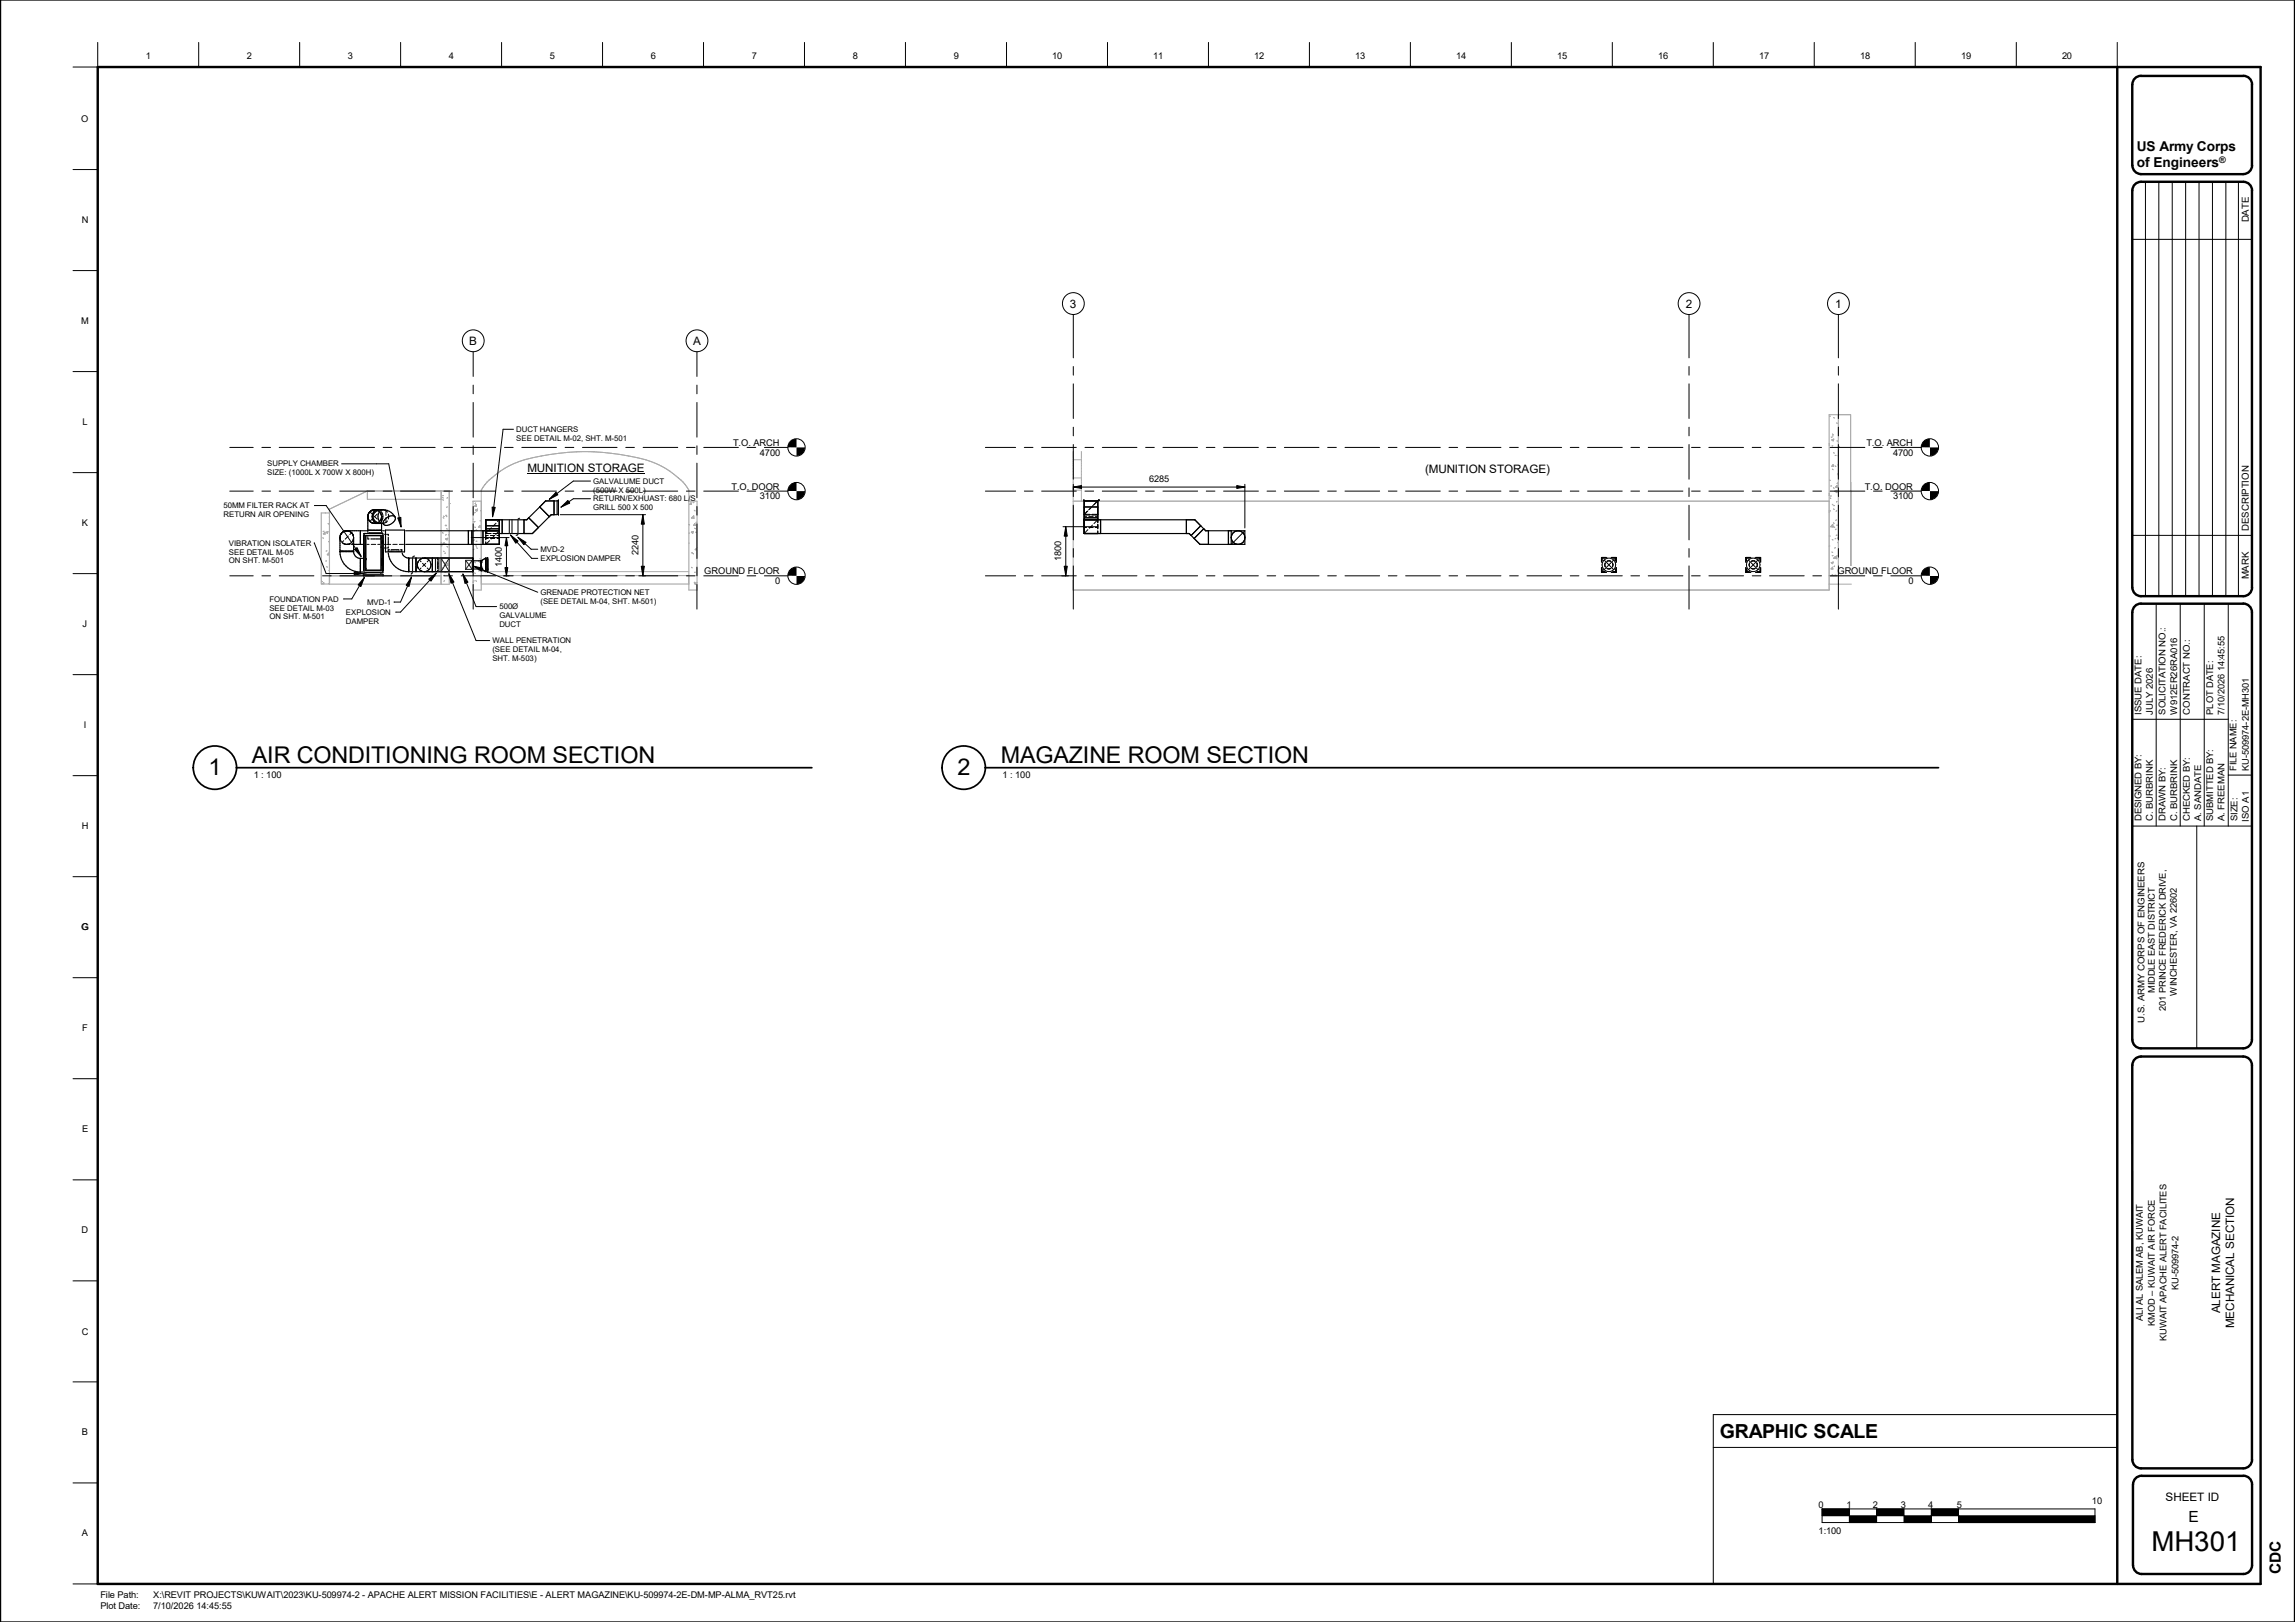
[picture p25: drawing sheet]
<svg xmlns="http://www.w3.org/2000/svg" width="841mm" height="594mm" viewBox="0 0 841 594" stroke-linecap="round" stroke-linejoin="round" font-family="sans-serif">
<defs><g id="words">
<text font-size="10.1" x="788.5" y="567.9">MH301</text>
<g font-size="8.5">
<text x="92.3" y="279.4">AIR CONDITIONING ROOM SECTION</text>
<text x="366.7" y="279.4">MAGAZINE ROOM SECTION</text>
<text x="76.4" y="283.9">1</text>
<text x="350.9" y="283.9">2</text>
</g>
<text font-size="7.1" x="630.3" y="526.7">GRAPHIC SCALE</text>
<g font-size="5.6">
<text x="802" y="557.4">E</text>
<text x="835.9" y="576.7" transform="rotate(-90 835.9 576.7)">CDC</text>
</g>
<g font-size="5">
<text x="783.1" y="55.5">US Army Corps</text>
<text x="783.1" y="61.3">of Engineers</text>
</g>
<g font-size="4.3">
<text x="392.1" y="112.7">3</text>
<text x="617.7" y="112.7">2</text>
<text x="672.5" y="112.7">1</text>
<text x="172" y="126.3">B</text>
<text x="254" y="126.3">A</text>
<text x="193.3" y="172.8">MUNITION STORAGE</text>
<text x="522.2" y="173.4">(MUNITION STORAGE)</text>
<text x="813.6" y="481.1" transform="rotate(-90 813.6 481.1)">ALERT MAGAZINE</text>
<text x="818.7" y="486.5" transform="rotate(-90 818.7 486.5)">MECHANICAL SECTION</text>
<text x="793.6" y="549.7">SHEET ID</text>
</g>
<g font-size="3.5">
<text x="824.1" y="81.4" transform="rotate(-90 824.1 81.4)">DATE</text>
<text x="824.1" y="194.4" transform="rotate(-90 824.1 194.4)">DESCRIPTION</text>
<text x="824.1" y="212.2" transform="rotate(-90 824.1 212.2)">MARK</text>
</g>
<g font-size="3.4">
<text x="53.5" y="21.5">1</text>
<text x="90.5" y="21.5">2</text>
<text x="127.5" y="21.5">3</text>
<text x="164.5" y="21.5">4</text>
<text x="201.5" y="21.5">5</text>
<text x="238.5" y="21.5">6</text>
<text x="275.5" y="21.5">7</text>
<text x="312.5" y="21.5">8</text>
<text x="349.5" y="21.5">9</text>
<text x="385.6" y="21.5">10</text>
<text x="422.6" y="21.5">11</text>
<text x="459.6" y="21.5">12</text>
<text x="496.6" y="21.5">13</text>
<text x="533.7" y="21.5">14</text>
<text x="570.7" y="21.5">15</text>
<text x="607.7" y="21.5">16</text>
<text x="644.7" y="21.5">17</text>
<text x="681.6" y="21.5">18</text>
<text x="718.6" y="21.5">19</text>
<text x="755.6" y="21.5">20</text>
<text x="29.8" y="44.6">O</text>
<text x="29.9" y="81.6">N</text>
<text x="29.8" y="118.6">M</text>
<text x="30.2" y="155.6">L</text>
<text x="268.6" y="163.4">T.O. ARCH</text>
<text x="278.5" y="166.9">4700</text>
<text x="683.9" y="163.4">T.O. ARCH</text>
<text x="693.8" y="166.9">4700</text>
<text x="268.1" y="179.4">T.O. DOOR</text>
<text x="421.1" y="176.7">6285</text>
<text x="683.3" y="179.4">T.O. DOOR</text>
<text x="278.5" y="182.9">3100</text>
<text x="693.8" y="182.9">3100</text>
<text x="30" y="192.6">K</text>
<text x="233.9" y="203.4" transform="rotate(-90 233.9 203.4)">2240</text>
<text x="183.9" y="207.6" transform="rotate(-90 183.9 207.6)">1400</text>
<text x="388.9" y="205.6" transform="rotate(-90 388.9 205.6)">1800</text>
<text x="258.1" y="210.4">GROUND FLOOR</text>
<text x="284" y="214">0</text>
<text x="673.4" y="210.4">GROUND FLOOR</text>
<text x="699.3" y="214">0</text>
<text x="30.3" y="229.6">J</text>
<text x="784.8" y="261.7" transform="rotate(-90 784.8 261.7)">ISSUE DATE:</text>
<text x="788.9" y="261.7" transform="rotate(-90 788.9 261.7)">JULY 2026</text>
<text x="793.6" y="261.7" transform="rotate(-90 793.6 261.7)">SOLICITATION NO.:</text>
<text x="797.8" y="261.7" transform="rotate(-90 797.8 261.7)">W912ER26RA016</text>
<text x="802.4" y="261.7" transform="rotate(-90 802.4 261.7)">CONTRACT NO.:</text>
<text x="811.1" y="261.7" transform="rotate(-90 811.1 261.7)">PLOT DATE:</text>
<text x="815.2" y="261.7" transform="rotate(-90 815.2 261.7)">7/10/2026 14:45:55</text>
<text x="30.7" y="266.6">I</text>
<text x="93" y="285.1">1 : 100</text>
<text x="367.4" y="285.1">1 : 100</text>
<text x="819.6" y="282.3" transform="rotate(-90 819.6 282.3)">FILE NAME:</text>
<text x="824.1" y="282.3" transform="rotate(-90 824.1 282.3)">KU-509974-2E-MH301</text>
<text x="29.9" y="303.6">H</text>
<text x="784.8" y="300.8" transform="rotate(-90 784.8 300.8)">DESIGNED BY:</text>
<text x="788.9" y="300.8" transform="rotate(-90 788.9 300.8)">C. BURBRINK</text>
<text x="793.6" y="300.8" transform="rotate(-90 793.6 300.8)">DRAWN BY:</text>
<text x="797.8" y="300.8" transform="rotate(-90 797.8 300.8)">C. BURBRINK</text>
<text x="802.4" y="300.8" transform="rotate(-90 802.4 300.8)">CHECKED BY:</text>
<text x="806.6" y="300.8" transform="rotate(-90 806.6 300.8)">A. SANDATE</text>
<text x="811.1" y="300.8" transform="rotate(-90 811.1 300.8)">SUBMITTED BY:</text>
<text x="815.2" y="300.8" transform="rotate(-90 815.2 300.8)">A. FREEMAN</text>
<text x="820" y="300.8" transform="rotate(-90 820 300.8)">SIZE:</text>
<text x="824.1" y="300.9" transform="rotate(-90 824.1 300.9)">ISO A1</text>
<text x="29.8" y="340.6">G</text>
<text x="789.7" y="363.8" transform="rotate(-90 789.7 363.8)">MIDDLE EAST DISTRICT</text>
<text x="797.7" y="364.6" transform="rotate(-90 797.7 364.6)">WINCHESTER, VA 22602</text>
<text x="793.7" y="370.2" transform="rotate(-90 793.7 370.2)">201 PRINCE FREDERICK DRIVE,</text>
<text x="30.1" y="377.6">F</text>
<text x="785.8" y="374.5" transform="rotate(-90 785.8 374.5)">U.S. ARMY CORPS OF ENGINEERS</text>
<text x="30.1" y="414.7">E</text>
<text x="29.9" y="451.7">D</text>
<text x="798.3" y="472.5" transform="rotate(-90 798.3 472.5)">KU-509974-2</text>
<text x="785.2" y="483.9" transform="rotate(-90 785.2 483.9)">ALI AL SALEM AB, KUWAIT</text>
<text x="789.7" y="485.6" transform="rotate(-90 789.7 485.6)">KMOD – KUWAIT AIR FORCE</text>
<text x="29.9" y="488.8">C</text>
<text x="794" y="491.3" transform="rotate(-90 794 491.3)">KUWAIT APACHE ALERT FACILITES</text>
<text x="30" y="525.7">B</text>
<text x="766.6" y="550.9">10</text>
<text x="666.5" y="552.2">0</text>
<text x="676.6" y="552.2">1</text>
<text x="686.3" y="552.2">2</text>
<text x="696.6" y="552.2">3</text>
<text x="706.6" y="552.2">4</text>
<text x="717.1" y="552.2">5</text>
<text x="30" y="562.7">A</text>
<text x="666.5" y="561.7">1:100</text>
<text x="36.8" y="585.4">File Path:</text>
<text x="56.1" y="585.4">X:\REVIT PROJECTS\KUWAIT\2023\KU-509974-2 - APACHE ALERT MISSION FACILITIES\E - ALERT MAGAZINE\KU-509974-2E-DM-MP-ALMA_RVT25.rvt</text>
<text x="36.8" y="589.5">Plot Date:</text>
<text x="56.1" y="589.5">7/10/2026 14:45:55</text>
</g>
<text font-size="3.3" x="813.3" y="59.8">®</text>
<g font-size="2.9">
<text x="198.1" y="202.1">MVD-2</text>
<text x="198.1" y="205.5">EXPLOSION DAMPER</text>
</g>
<g font-size="2.8">
<text x="189.2" y="158.2">DUCT HANGERS</text>
<text x="189.2" y="161.5">SEE DETAIL M-02, SHT. M-501</text>
<text x="97.9" y="170.9">SUPPLY CHAMBER</text>
<text x="97.9" y="174.1">SIZE: (1000L X 700W X 800H)</text>
<text x="217.4" y="177.2">GALVALUME DUCT</text>
<text x="217.4" y="180.4">(500W X 500L)</text>
<text x="217.4" y="183.6">RETURN/EXHUAST: 680 L/S</text>
<text x="81.9" y="186.1">50MM FILTER RACK AT</text>
<text x="81.9" y="189.4">RETURN AIR OPENING</text>
<text x="217.4" y="186.9">GRILL 500 X 500</text>
<text x="83.9" y="199.9">VIBRATION ISOLATER</text>
<text x="83.9" y="203.1">SEE DETAIL M-05</text>
<text x="83.9" y="206.3">ON SHT. M-501</text>
<text x="98.7" y="220.3">FOUNDATION PAD</text>
<text x="134.6" y="221.5">MVD-1</text>
<text x="198.1" y="217.9">GRENADE PROTECTION NET</text>
<text x="198.1" y="221.1">(SEE DETAIL M-04, SHT. M-501)</text>
<text x="98.7" y="223.6">SEE DETAIL M-03</text>
<text x="98.7" y="226.8">ON SHT. M-501</text>
<text x="126.8" y="225.2">EXPLOSION</text>
<text x="183" y="223.1">500Ø</text>
<text x="183" y="226.4">GALVALUME</text>
<text x="126.8" y="228.4">DAMPER</text>
<text x="183" y="229.6">DUCT</text>
<text x="180.4" y="235.6">WALL PENETRATION</text>
<text x="180.4" y="238.8">(SEE DETAIL M-04,</text>
<text x="180.4" y="242.1">SHT. M-503)</text>
</g>
</g></defs>
<g fill="none" stroke="#ababab" stroke-width=".37">
<path d="M670.7 152.4l-.3 .1M671.5 159l.3 .2M671.8 159.6l-.3 .1M672 152.9l.2 .2M673 154.9l.3 .2M393.3 165.4v50.7h277v-32.5h-277M393.3 168.4h3M393.3 175h3M393.3 179.5h3M396.3 165.4v18.2M670.3 162.6v.6M670.5 175.8l.2 .2"/>
<path d="M671.1 160.1l.2 .2M671.2 178h-.3M671.3 161.1l.7-.3-.2 .7zM671.5 171.8l.2 .2M671.7 163.3h-.3M671.7 170.2l.2 .6h-.6zM671.9 178.6l.2 .3M671.9 165.8l.3 .2M672.4 179.9l.7-.2-.2 .6zM672.5 170.6l.3 .3M672.8 166.8h-.3M673.2 177.8l.1 .7-.6-.1z"/>
<path d="M673.2 161.5l.3 .1M673.5 176.9l-.3 .2M673.6 173.5l-.3 .2M673.6 174h.1M673.7 163.5h.1M673.7 166.8l-.1 .1M673.7 170.1l-.3 .2M673.7 177.6l-.2 .1M673.7 179.9v-28h4.5v59M678.2 179.9h.1M678.2 176.8l.1 34.1M118.3 197l.2 .1"/>
<path d="M118.7 194.6h-.3M119 195l.1 .6h-.6zM119.2 187.9h.1M119.5 194.9l.7-.2-.2 .6zM120.2 191.8l.3 .1M120.4 198.3l.3 .2M120.7 189.3v.1M161.7 198.8l.2 .2M162 199.9h-.4M162.1 195.1l.3 .2M162.2 182.2l.2 .2M162.2 183l.3 .2"/>
<path d="M162.4 189.6l.2 .2M162.5 181.5l-.3 .1M162.6 189l.2 .2M162.7 198.8l.2 .6h-.7zM163.3 197.4l.7-.3-.2 .6zM163.4 199.2l-.2 .2M163.4 192.4h-.2M163.5 195.8l-.2 .2M163.6 188.7l-.3 .1M163.7 192.4l-.3 .2M163.7 193.6l.2 .2M163.8 189l-.3 .2"/>
<path d="M163.9 185.6l-.2 .2M164 182.2l-.2 .3M164.6 197.3v.1M164.6 184.4h.1M164.6 195.9h-.3M173.4 183.7h.1M173.4 190.1l.1 .1M173.6 194.7h-.2M173.7 191l-.3 .1M173.8 197.7l-.2 .3M173.9 194.4l-.2 .2M174 193l.2 .3"/>
<path d="M174.1 191l-.3 .2M174.2 187.6l-.3 .2M174.3 186.8l.7-.3-.2 .6zM174.3 184.2l-.2 .2M174.4 199.9l.2 .2M174.4 187l.3 .2M174.5 184.8l.1 .6h-.6zM174.5 194.1l.3 .2M174.8 198.2h-.3M175.9 192.4l.1 .7-.6-.1zM176.3 190.7l-.4 .1M176.4 187l-.3 .1"/>
<path d="M252.4 198.9h.2M252.4 192.1l.3 .2M252.4 183.6v-4.1a27.4 27.4 0 0 0-13.9-10.5 80.5 80.5 0 0 0-50.1 .8 27.2 27.2 0 0 0-12 9.7v29.9M252.7 195.2l-.3 .1M253.2 184.1l.2 .7-.7-.1zM253.4 194.9l.7-.3-.2 .7zM253.4 189.7l.8-.8 .1 1zM253.4 194.9l.3 .2M254.3 184.1h-.3M254.4 186.9l.3 .2M254.6 193.5l.3 .2M254.6 191.8l.2 .6h-.6z"/>
<path d="M255.3 194.9h-.4M255.4 191.3h-.3M670.3 180.7v.7M670.3 187.2l.3-.2-.3 .5M670.6 200h-.3M670.6 182.4l.3 .2M670.7 196.3l-.4 .1M671.1 181.7h-.3M671.4 184.7l.3 .2M671.4 197.6l.3 .2M671.6 192.1l.1 .9-.8-.1zM671.9 186.4l.3 .2"/>
<path d="M671.9 191.5l.2 .2M672 193l.3 .2M672.3 185.2h-.3M672.7 197.2l-.2 .2M672.8 193.8l-.2 .2M673 190.4l-.3 .2M673.1 187l-.3 .2M673.2 183.6l-.2 .3M673.2 196h-.3M673.3 197l.3 .2M673.4 180.3l-.3 .2M673.4 192.3l-.3 .1"/>
<path d="M673.7 198.7v.2M678.3 180h.2M117.7 212.8l.2 .1M118.1 213.9l.5-.5 .1 .5M118.2 213h-.3M119.7 205.4l-.3 .1M119.7 207.6l.3 .1M119.8 201.8h-.3M120.4 202.6l.1 .6h-.6zM120.6 202.2l.1 .1M120.7 213.7v.2M120.7 209h-.2"/>
<path d="M120.7 210.9h12.4M120.7 202.2v-15.7l13.9-6.7h30v31.1M140.4 210.9h21.2M162.1 207.9l.2 .3M162.6 201.9l.2 .2M162.8 209.5l.3-.2 .3 .3M162.9 210.7l-.3 .1M162.9 212.7l-.3 .2M163 207.1h-.3M163.2 206l-.3 .1M163.3 202.6l-.3 .1M163.8 200.2l.3 .2"/>
<path d="M164.1 206.5l.2 .6h-.6zM164.5 210.2h.1M173.4 212.8l.3-.1-.3 .5M173.5 207.9l-.1 .1M173.6 204.5l-.2 .2M173.7 201.1l-.3 .2M173.9 209.8l.3 .2M174 205.9l.2 .2M174.4 212.7l.2 .2M174.7 200.6l.2 .2M175.4 205.6l.7-.3-.2 .6zM175.7 209l-.3 .1"/>
<path d="M175.9 205.4h-.4M175.9 204.6l.3 .3M176.1 211.2l.3 .2M176.4 209.4h76M253.4 207.8l.3 .2M253.7 202.4l-.3 .1M253.9 202.7l.3 .2M254.5 213.7l.7-.2-.2 .6zM254.7 213.3h-.3M254.8 209.6h-.3M255.3 213.3l.1 .1M255.4 200.6l-.6 .7 .6 .1"/>
<path d="M670.3 210.9h8.2M670.3 214h8.2M671.1 206.1l.7-.2-.2 .6zM671.3 202.2l.3 .2M671.4 210.4l.3 .3M671.5 207.8l.2 .6h-.7zM671.7 203.5h-.3M671.8 204.3l.3 .3M672.3 210.7l-.3 .2M672.3 207.3l-.2 .2M672.5 203.9l-.3 .2M672.6 200.6l-.3 .1"/>
<path d="M672.8 210.7h-.3M673 203.7l.1 .9-.9-.1zM673.5 203.5l.2 .2"/>
</g>
<path d="M137.4 210.4l-.3 .1" fill="none" stroke="#c1c1c1" stroke-width=".37"/>
<path d="M670.3 151.9h3.4v59h-3.4zM161.6 179.8v34.2h3v-34.2h-30v3.1h27.1v-3.1M173.4 183.6h3v32.5h-3zM252.4 183.6h3v32.5h-3zM120.7 214v-26.1h-3v26l43.9 .1M120.7 210.9h40.9M176.4 213.9h76M176.4 210.8h76" fill="none" stroke="#ababab" stroke-width=".42"/>
<g fill="none" stroke="#000" stroke-width=".37">
<path d="M124.6 196.9l.5 1.4M124.6 196.9l.2 1.1M124.6 196.3v.6M124.8 195.8h.1M124.8 195.8l-.2 1.1M125.1 195.3l-.1 .2M125.1 195.3l-.3 .7M125.1 195.3h.1M125.3 198.6l1.3 .7M125.5 194.9l-.2 .2M125.6 198.9l.9 .4M125.9 198l-.6 .7"/>
<path d="M126 194.6l-.2 .2M126.5 199.3l.6 .1M126.5 194.4h.1M126.5 194.4l-.2 .1M126.6 194.4h.1M126.6 194.4l1.7 .3M126.6 194.4l-1.5 .9M127.1 199.4h.1M127.6 196.3l-1.1 1.2M127.7 199.4h.6M128.3 199.1l-1.2 .3M128.3 194.7l.1 .1"/>
<path d="M128.4 194.8l.6 .5M128.8 199.4h.8M128.8 195.2l-.6 .6M128.8 195.1v.1M129 195.3l.6 1.6M129 195.3h.1M129.5 196.3l.1 .6M129.6 196.9l-.6 1.6-.7 .6-1.1 .3M129.6 196.9l-.3 1.1M134.5 199.4h.8M134.8 196.6v.8h.5M135.6 187.5l1 1"/>
<path d="M135.8 197.4h3.5M136.1 199.4h1.6M136.1 187h.1M136.1 191.4h.1M136.1 187a2.51 2.51 0 0 0 0 4.4M136.1 191.4a2.22 2.22 0 0 0 2.7-.2l-1.5 .5M136.6 189.9l-1 1.1M137.2 189.1l1.1 1.1M137.4 186.7l1.4 .5-.2-.2a2.26 2.26 0 0 0-2.5 0M138.3 188.3l-1.1 1M138.4 186.7l.7 .2M138.4 199.4h.9"/>
<path d="M139.1 191.5l-.7 .2M139.3 197.4h.1M139.7 187.4a2.99 2.99 0 0 1 0 3.7M139.7 196.6v.5M139.7 188.7l-.4-1 .5 1.5M139.7 188.7h.1M139.7 188.6l.1 .6M139.8 188.9v.3M139.8 189.2h.1M139.8 189.3h.1M139.8 189.8h.1M139.8 189.2l-.5 1.5z"/>
<path d="M139.8 189.2v.6M139.8 190.1v1.1M140.3 186.7l1.1 .3M140.8 199.4h.1M141.4 191.4l-1.1 .3M141.4 187v1.8M141.4 189.6v1.8M141.4 187l.6 .6M141.6 199.4h1.6M141.6 195.7h.7v.5M142 190.8l-.6 .6M142.3 188.3v1.8"/>
<path d="M142.3 196.7v2.9M144 199.4h1.5M146.3 199.4h1.6M178 198.5v.9M178 197.2h.9M178 196.1h.9M178.6 194.8l-.6 .6h1.9M179.4 198l-1.4 1.4M179.7 197.2h1.6M179.7 196.1h1.6M180.1 193.3l-.7 .7M180.7 195.4h1.9"/>
<path d="M181.1 196.3l-1.1 1.1M181.8 191.6l-1.2 1.1M182.1 197.2h.9M182.1 196.1h.9M183 194.4v5h-5M183 190.4h-5v3.6M183 194.4h-5v3.3M183 190.4l-.7 .7M183 194.4l-1.3 1.3M183 190.4v3.6M204.6 183.2v5.4zM204.6 183.4h-.5v5h.5"/>
<path d="M397 183.2h.1M397.3 193.2h.9M397.3 188.5h.9M397.3 189.2h.9M397.7 188.6h1.7M397.7 188.4h1.7M398.4 187.3l-.7 .7M398.7 194l-1.4 1.4M398.7 187.1l-1.4 1.4M399 193.2h1.6M399 188.5h1.6M399 189.2h1.6"/>
<path d="M399.6 186.1l-.7 .6M400.2 188.6h1.7M400.2 188.4h1.7M400.3 192.3l-1.1 1.2M400.3 185.4l-1.1 1.2M401.4 193.2h.9M401.4 189.2h.9M402.3 194.5v.9h-5M402.3 190.4h-5v5M402.3 183.5v5h-.9M402.3 190.4v1.1M402.3 192.1v1.6"/>
<path d="M402.3 190.4l-1.4 1.4M402.3 183.5l-1.9 1.8M402.3 183.5h-5v5M402.5 183.2h.1M456.2 194.4l-5 5M133.1 210.4h7.3v.5h-7.3zM134.2 204.5v.6M134.2 208.1v.4M139.7 200.2v.5M142.3 200.2v.5h-.7M142.7 201.3h-.5v.6h.5M142.9 201.9h3.7"/>
<path d="M143.3 201.3h2.9M146.8 201.3h.5v.6h-.5M149.8 204.6h.1M153 206.9l.2 1.1M153 206.9l.2 1M153 206.3v.6M153.2 207.9l.2 .5M153.2 205.8l.2-.4-.4 .9M153.2 205.8l-.2 .5M153.2 205.8l-.2 1.1M153.7 208.6l1.3 .7-.7-.2M153.9 208.9l.4 .2"/>
<path d="M154 208.9l.3 .2M154.3 208l-.6 .7M154.3 209.1l1.1 .3M154.9 206.3l1.1 1.2M154.9 204.5l-.9 .4M154.9 204.4v.1M155 204.4h.1M155 204.4l-1.3 .7 .6 .7M155.1 209.3l.3 .1M155.4 204.4h-.3M155.4 204.4l-.5 .1M155.4 204.4l1 .2"/>
<path d="M155.8 204.4h.1M155.8 209.3h.1M155.9 204.4l1.3 .7-.7 .7M156 206.3l-1.1 1.2M156.4 209.2l-1 .2M156.5 208l.7 .7M157.1 205l.6 .8M157.2 208.6l-1.3 .7M157.6 205.8l.3 1.1zM157.7 208l-.6 .8M157.9 206.9l-.3 1.1M157.9 206.9l-.2 1.1"/>
<path d="M160.4 204.4v.8M160.4 205.4v3M160.4 208.9v.5M176.3 207.3h.1M176.4 208.2h.1M176.4 206.1h.1M176.4 205.5h.1M176.4 205.4h.1M176.4 208.2l1.3 1M176.4 205.4v.1M176.4 206.1v1.6M177.7 204.6l-1.3 .8"/>
<path d="M178.6 208.4h.1M178.7 204.4h-.5v5h.5M178.7 204.2v5.4zM586.9 209.6h1.8M586.9 207.9v1.7M587.1 208.3v1.1h1M587.5 209l-.6 .6M587.8 205.1l3.6 3.6M588.1 206.9l.2 .7M588.1 204.4h-1v1.1M588.3 206.2l-.2 .7zM588.7 204.2h-1.8v1.7"/>
<path d="M588.9 208.2l.5 .2M588.9 208.2l.3 .2 1.1-.2M589.4 205.4l-.5 .2h1.4M589.8 205.4l.5 .2M590.3 208.2l-.5 .2M590.5 204.2h1.8M590.9 206.2l.2 .7zM590.9 207.6h.1M591.1 204.4h1v1.1M591.1 206.9l-.2 .7M591.4 205.1l-3.6 3.6M592.1 208.3v1.1h-1"/>
<path d="M592.3 207.9v1.7h-1.8M592.3 204.2l-.6 .7M592.3 204.2v1.7M639.7 209.6h1.9M639.7 207.9v1.7M640 208.3v1.1h1M640.4 209l-.7 .6M640.7 205.1l3.5 3.6M641 206.9l.2 .7M641 204.4h-1v1.1M641.2 206.2l-.2 .7zM641.6 204.2h-1.9v1.7"/>
<path d="M641.7 208.2l.6 .2M641.8 208.2l.4 .2 1-.2M642.3 205.4l-.5 .2h1.4M642.7 205.4l.5 .2M643.2 208.2l-.5 .2M643.3 204.2h1.9M643.8 206.2l.2 .7zM643.9 204.4h1.1v1.1M644 206.9l-.2 .7M644.2 205.1l-3.5 3.6M645 208.3v1.1h-1.1M645.2 207.9v1.7h-1.9"/>
<path d="M645.2 204.2l-.7 .7M645.2 204.2v1.7"/>
<circle cx="453.7" cy="196.9" r="2.5"/>
<circle cx="291.9" cy="210.9" r="3.2"/>
<circle cx="589.6" cy="206.9" r="2.5"/>
<circle cx="642.5" cy="206.9" r="2.5"/>
</g>
<g fill="none" stroke="#000" stroke-width=".42">
<path d="M124.6 196.9v5.2M124.8 195.8l-.2 .5M124.9 195.6l-.1 .2M125.5 194.9l-.7 .9M125.7 194.8l-.2 .1M126 194.6l-.5 .3M126.2 194.6h-.2M127.1 194.4l1.6 .5 .8 1.4M127.1 194.4h7.3M127.1 194.4l-1.1 .2M129.6 199.4h3.3M129.6 196.9v5.1"/>
<path d="M132.1 194.4v5M133.4 195.4h6.9v14.2h-6.9zM133.4 196.2v6.3M134 196.2h5.7v12.7h-5.7zM134.8 189.2l.2 1.1 .8 .9a5.1 5.1 0 0 0 4.1 .5M134.8 189.2v5.8M134.8 194.2h5M135 188.1l-.2 1.1M135.3 195.4v-.2h4.7v.2M135.4 187.6l-.4 .5M137.3 186.7h2.6M137.3 186.7l-1.1 .2-1.2 1.2"/>
<path d="M137.3 186.7h.1M138.4 186.7a2.59 2.59 0 0 0-2 2.5 2.59 2.59 0 0 0 2 2.5M139.8 191.9v2.8M139.9 198.3l.2 .2zM139.9 186.7h.4M139.9 186.7a2.57 2.57 0 0 0-2.6 1.1 2.57 2.57 0 0 0-.1 2.8l.9 .7 1.8 .4M140 198.6l.1 .2zM140 198.2v.1M140.1 198.2v.1M140.2 194.4h.6M140.3 191.7h.1M140.3 196.2v6.3"/>
<path d="M140.3 191.7h-.4M140.3 191.7l.2 .3M140.7 195.7h.1M141.3 194.1h7v8h-7zM144.8 189.4a4.1 4.1 0 0 0-5.6-2.2 2.79 2.79 0 0 0 .8 4.4M144.8 189.4a3 3 0 0 1-4 2.9l-.3-.3M144.8 189.4a3 3 0 0 0-4.4 2l.1 .6M148.7 194.4h34.3M171.7 194.4v5M172.9 194.4v5M177 194.4v5M178 192.6h5"/>
<path d="M178 193.7h5M183 190.4v9h-34.3M184 190.4v5M192 190.4v5M193.8 189.7l-.8 .7h-15v4M193.8 189.7l3.5 3.5M197.8 185.7l3.5 3.5M197.8 185.7l-4 4M203 183.5v5M204.2 188.5h-2.2l-6.9 6.9h-11.7M204.2 183.5h-4.3l-2.1 2.2M397.3 190.4h40.6l2.1 2.2"/>
<path d="M397.3 189.7h5M397.3 185.7h5M402.3 190.4v-6.9h-5v11.9h38.5l4 4h16.4v-5h-14.4l-1.8-1.8M403.3 190.4v5M434.8 190.4v5M440 192.6l-3.5 3.5M441.1 193.7l-3.5 3.5M442.8 194.4v5M450.2 194.4v5M451.2 194.4v5M124.6 202.1h.1M124.6 202.1a7.6 7.6 0 0 0 8.4 7.4"/>
<path d="M124.6 201.9h5M129.6 202l-5 .1M129.6 202l.5 1.6 .9 .7 1.1 .2M132.1 204.5v5M132.1 204.5h.8M133.4 202.9v6M139.9 204.7l.2-.1 .1 .3-.2 .1zM139.9 206.9l.1-.3 .2 .2-.3 .2M139.9 207l.1 .1M139.9 204.9h.1M139.9 206.7v.1M139.9 206.9v.1"/>
<path d="M139.9 205.4l.3 .3zM139.9 206l.3 .2zM140 206.2h.1M140 205.7h.1M140 205.9l-.1 .1M140 205.4l-.1 .1M140.3 202.9v6M142.3 202.5a7.5 7.5 0 0 0 7.4 6.9h23.5v-5h-23.4M147.4 202.5l.8 1.3 1.6 .6M149.8 204.4v5M152.4 204.4v5M158.5 204.4v5"/>
<path d="M176.3 205.4h-2.8v3h2.8M176.3 205.4l1.7-1v5l-1.7-1M176.3 205.4v3"/>
<circle cx="453.7" cy="196.9" r="2.51"/>
</g>
<g fill="#000">
<path d="M288.7 207.7h3.2v3.2h-3.2zM291.9 210.9h3.2v3.1h-3.2z"/>
<circle cx="126.5" cy="194.4" r=".21"/>
<circle cx="137.3" cy="186.7" r=".21"/>
<circle cx="139.9" cy="198.8" r=".21"/>
<circle cx="139.9" cy="198.4" r=".21"/>
<circle cx="140" cy="198.8" r=".21"/>
<circle cx="140" cy="198.5" r=".21"/>
<circle cx="140" cy="198.2" r=".21"/>
<circle cx="140" cy="198.6" r=".21"/>
<circle cx="140.1" cy="198.8" r=".21"/>
<circle cx="140.1" cy="198.7" r=".21"/>
<circle cx="140.1" cy="198.4" r=".21"/>
<circle cx="140.1" cy="198.3" r=".21"/>
<circle cx="139.9" cy="205.7" r=".21"/>
<circle cx="139.9" cy="206.2" r=".21"/>
<circle cx="140.1" cy="206" r=".21"/>
<circle cx="140.1" cy="206.2" r=".21"/>
<circle cx="140.1" cy="205.7" r=".21"/>
<circle cx="140.1" cy="205.4" r=".21"/>
<circle cx="140.8" cy="200.7" r=".21"/>
<circle cx="176.3" cy="207.7" r=".21"/>
<circle cx="176.3" cy="205.4" r=".21"/>
<circle cx="176.3" cy="208.2" r=".21"/>
</g>
<path d="M186.6 190.4v5M187.6 190.4v5M190.4 189.8l-.6 .6v5l-.7 .7M151.9 203.7l-.7 .7v5l-.5 .9M159.6 204.4v5M160.8 204.4v5" fill="none" stroke="#1a1a1a" stroke-width=".42"/>
<g fill="none" stroke="#1a1a1a" stroke-width=".37">
<path d="M133.1 210.4h7.3v.5h-7.3zM133.6 209.7v.6M134.1 209.7v.7M139.5 209.6v.7M140 209.6v.7M161.6 204.4v5M161.6 204.4h3M161.6 209.4h3M161.6 204.4l3 5M164.6 204.4v5M164.6 204.4l-3 5M170.6 205.2v3.4"/>
<path d="M170.6 205.2h2.5l-2.5 3.3h2.5M170.6 205.2l2.5 3.3M173.1 205.3v3.2"/>
</g>
<g fill="#fff">
<path d="M258.1 207.3h27.6v3.9h-27.6z"/>
<path d="M284 210.9h1.9v3.9h-1.9z"/>
</g>
<g fill="none" stroke="#000" stroke-width=".37">
<path d="M84.2 210.9h8.6M96 210.9h3.1M102.3 210.9h12.7M118.2 210.9h3.2M124.5 210.9h12.7M140.4 210.9h3.2M146.8 210.9h12.7M162.6 210.9h3.2M169 210.9h12.7M184.9 210.9h3.1M191.2 210.9h12.7M207.1 210.9h3.2"/>
<path d="M213.4 210.9h12.7M229.3 210.9h3.2M235.7 210.9h12.7M251.5 210.9h3.2M257.9 210.9h12.7M273.8 210.9h3.1M280.1 210.9h8.6"/>
<circle cx="291.9" cy="179.9" r="3.2"/>
</g>
<path d="M288.7 176.7h3.2v3.2h-3.2zM291.9 179.9h3.2v3.1h-3.2z" fill="#000"/>
<g fill="#fff">
<path d="M268.1 176.3h17.6v3.9h-17.6z"/>
<path d="M278.5 179.9h7.4v3.8h-7.4z"/>
</g>
<g fill="none" stroke="#000" stroke-width=".37">
<path d="M84.2 179.9h8.6M96 179.9h3.1M102.3 179.9h12.7M118.2 179.9h3.2M124.5 179.9h12.7M140.4 179.9h3.2M146.8 179.9h12.7M162.6 179.9h3.2M169 179.9h12.7M184.9 179.9h3.1M191.2 179.9h12.7M207.1 179.9h3.2"/>
<path d="M213.4 179.9h12.7M229.3 179.9h3.2M235.7 179.9h12.7M251.5 179.9h3.2M257.9 179.9h12.7M273.8 179.9h3.1M280.1 179.9h8.6"/>
<circle cx="291.9" cy="163.9" r="3.2"/>
</g>
<path d="M288.7 160.7h3.2v3.2h-3.2zM291.9 163.9h3.2v3.1h-3.2z" fill="#000"/>
<g fill="#fff">
<path d="M268.6 160.3h17.1v3.9h-17.1z"/>
<path d="M278.5 163.9h7.4v3.8h-7.4z"/>
</g>
<g fill="none" stroke="#000" stroke-width=".37">
<path d="M84.2 163.9h8.6M96 163.9h3.1M102.3 163.9h12.7M118.2 163.9h3.2M124.5 163.9h12.7M140.4 163.9h3.2M146.8 163.9h12.7M162.6 163.9h3.2M169 163.9h12.7M184.9 163.9h3.1M191.2 163.9h12.7M207.1 163.9h3.2"/>
<path d="M213.4 163.9h12.7M229.3 163.9h3.2M235.7 163.9h12.7M251.5 163.9h3.2M257.9 163.9h12.7M273.8 163.9h3.1M280.1 163.9h8.6"/>
<circle cx="255.4" cy="124.8" r="4"/>
</g>
<path d="M254 122.5h2.8v4.8h-2.8z" fill="#fff"/>
<g fill="none" stroke="#000" stroke-width=".37">
<path d="M255.4 128.9v9M255.4 141.1v3.1M255.4 147.4v12.7M255.4 163.3v3.2M255.4 169.6v12.7M255.4 185.5v3.2M255.4 191.9v12.7M255.4 207.7v3.2M255.4 214.1v9"/>
<circle cx="173.4" cy="124.8" r="4"/>
</g>
<path d="M172 122.5h2.8v4.8h-2.8z" fill="#fff"/>
<g fill="none" stroke="#000" stroke-width=".37">
<path d="M173.4 128.9v9M173.4 141.1v3.1M173.4 147.4v12.7M173.4 163.3v3.2M173.4 169.6v12.7M173.4 185.5v3.2M173.4 191.9v12.7M187.1 196l2.8 2.2-.9 .8zM187.1 196l7.8 8.5h2.2M189.8 196.8l3 1.9-.8 .8zM189.8 196.8l4.8 4.4h2.5M173.4 207.7v3.2"/>
<path d="M173.4 214.1v9"/>
</g>
<path d="M187.1 196l2.8 2.2-.9 .8zM189.8 196.8l3 1.9-.8 .8z" fill="#000"/>
<path d="M193.3 169h42.9v4.8h-42.9z" fill="#fff"/>
<g fill="none" stroke="#000" stroke-width=".37">
<path d="M188.2 157.2h-3.8l-3.9 32.1M125.2 169.9h17.3l4.5 23.1M193.3 173.5h42.9M216.4 176.2h-6.3l-8.8 6.7M115.1 198.9l4.4 11.2h13.8M115.2 185.2h4.3l12.8 18.6M145.8 189.7l1.1-.2 .1 3.5zM172.7 196.9h13.9M180.3 185.7l1.2 .1-1 3.5zM185.6 196.9l.5 3h-1.1zM185.6 196.9v14M203.8 180.3l.6 .9-3.1 1.7z"/>
<path d="M205.3 188.5h31.3M205.6 185.8l2.5-2.5 .7 1zM216.4 182.7h-6.3l-4.5 3.1M235.6 188.5l.5 3.5h-1.1zM235.6 188.5v22.4M129.8 209.5l3.5 .6-3.5 .5zM129.9 201.2l1-.6 1.4 3.2zM133.5 211.5l-1.3 3.3-1-.6zM133.5 211.5l-4.6 7.9h-3M150.8 211.4l-.9 3.4-1.1-.5zM150.8 211.4l-4 9.1h-2.4M157.1 212.1l2.8-2.2-2 3z"/>
<path d="M159.9 209.9l-13.1 14.3h-1.8M164.5 210.1l1.9 3.1-1.1 .4zM164.5 210.1l10 24.5h5M169.6 210.2l1.9 3-1.1 .5zM169.6 210.2l4.9 12h7.5M173.4 207.3l3.5 .8-.4 1.1zM173.4 207.3l23.7 9.6M184.4 210.9h2.2M185 207.9h1.1l-.5 3zM234.1 210.9h2.5M235 207.4h1.1l-.5 3.5z"/>
</g>
<g fill="#000">
<path d="M145.8 189.7l1.1-.2 .1 3.5zM180.3 185.7l1.2 .1-1 3.5zM185.6 196.9l.5 3h-1.1zM203.8 180.3l.6 .9-3.1 1.7zM205.6 185.8l2.5-2.5 .7 1zM235.6 188.5l.5 3.5h-1.1zM129.9 201.2l1-.6 1.4 3.2zM129.8 209.5l3.5 .6-3.5 .5zM133.5 211.5l-1.3 3.3-1-.6zM150.8 211.4l-.9 3.4-1.1-.5zM157.1 212.1l2.8-2.2-2 3zM164.5 210.1l1.9 3.1-1.1 .4z"/>
<path d="M169.6 210.2l1.9 3-1.1 .5zM173.4 207.3l3.5 .8-.4 1.1zM185 207.9h1.1l-.5 3zM235 207.4h1.1l-.5 3.5z"/>
</g>
<path d="M180.8 200.2h3.9v7.4h-3.9z" fill="#fff"/>
<circle cx="707.2" cy="210.9" r="3.2" fill="none" stroke="#000" stroke-width=".37"/>
<path d="M704 207.7h3.2v3.2h-3.2zM707.2 210.9h3.2v3.1h-3.2z" fill="#000"/>
<g fill="#fff">
<path d="M673.4 207.3h27.6v3.9h-27.6z"/>
<path d="M699.3 210.9h1.9v3.9h-1.9z"/>
</g>
<g fill="none" stroke="#000" stroke-width=".37">
<path d="M361.1 210.9h11.1M375.4 210.9h3.1M381.7 210.9h12.7M397.6 210.9h3.2M403.9 210.9h12.7M419.8 210.9h3.2M426.2 210.9h12.7M442 210.9h3.2M448.4 210.9h12.7M464.3 210.9h3.2M470.7 210.9h12.7M486.5 210.9h3.2"/>
<path d="M492.9 210.9h12.7M508.8 210.9h3.1M515.1 210.9h12.7M531 210.9h3.2M537.3 210.9h12.7M553.2 210.9h3.2M559.6 210.9h12.7M575.4 210.9h3.2M581.8 210.9h12.7M597.7 210.9h3.1M604 210.9h12.7M619.9 210.9h3.2"/>
<path d="M626.2 210.9h12.7M642.1 210.9h3.2M648.5 210.9h12.7M664.3 210.9h3.2M670.7 210.9h12.7M686.6 210.9h3.1M692.9 210.9h11.1"/>
<circle cx="707.2" cy="179.9" r="3.2"/>
</g>
<path d="M704 176.7h3.2v3.2h-3.2zM707.2 179.9h3.2v3.1h-3.2z" fill="#000"/>
<g fill="#fff">
<path d="M683.3 176.3h17.7v3.9h-17.7z"/>
<path d="M693.8 179.9h7.4v3.8h-7.4z"/>
</g>
<g fill="none" stroke="#000" stroke-width=".37">
<path d="M361.1 179.9h11.1M375.4 179.9h3.1M381.7 179.9h12.7M397.6 179.9h3.2M403.9 179.9h12.7M419.8 179.9h3.2M426.2 179.9h12.7M442 179.9h3.2M448.4 179.9h12.7M464.3 179.9h3.2M470.7 179.9h12.7M486.5 179.9h3.2"/>
<path d="M492.9 179.9h12.7M508.8 179.9h3.1M515.1 179.9h12.7M531 179.9h3.2M537.3 179.9h12.7M553.2 179.9h3.2M559.6 179.9h12.7M575.4 179.9h3.2M581.8 179.9h12.7M597.7 179.9h3.1M604 179.9h12.7M619.9 179.9h3.2"/>
<path d="M626.2 179.9h12.7M642.1 179.9h3.2M648.5 179.9h12.7M664.3 179.9h3.2M670.7 179.9h12.7M686.6 179.9h3.1M692.9 179.9h11.1"/>
<circle cx="707.2" cy="163.9" r="3.2"/>
</g>
<path d="M704 160.7h3.2v3.2h-3.2zM707.2 163.9h3.2v3.1h-3.2z" fill="#000"/>
<g fill="#fff">
<path d="M683.9 160.3h17.1v3.9h-17.1z"/>
<path d="M693.8 163.9h7.4v3.8h-7.4z"/>
</g>
<g fill="none" stroke="#000" stroke-width=".37">
<path d="M361.1 163.9h11.1M375.4 163.9h3.1M381.7 163.9h12.7M397.6 163.9h3.2M403.9 163.9h12.7M419.8 163.9h3.2M426.2 163.9h12.7M442 163.9h3.2M448.4 163.9h12.7M464.3 163.9h3.2M470.7 163.9h12.7M486.5 163.9h3.2"/>
<path d="M492.9 163.9h12.7M508.8 163.9h3.1M515.1 163.9h12.7M531 163.9h3.2M537.3 163.9h12.7M553.2 163.9h3.2M559.6 163.9h12.7M575.4 163.9h3.2M581.8 163.9h12.7M597.7 163.9h3.1M604 163.9h12.7M619.9 163.9h3.2"/>
<path d="M626.2 163.9h12.7M642.1 163.9h3.2M648.5 163.9h12.7M664.3 163.9h3.2M670.7 163.9h12.7M686.6 163.9h3.1M692.9 163.9h11.1"/>
<circle cx="673.7" cy="111.2" r="4"/>
</g>
<path d="M672.5 108.9h2.3v4.8h-2.3z" fill="#fff"/>
<g fill="none" stroke="#000" stroke-width=".37">
<path d="M673.7 115.2v15.9M673.7 134.2v3.2M673.7 140.6v12.7M673.7 156.5v3.1M673.7 162.8v12.7M673.7 178.7v3.2M673.7 185v12.7M673.7 200.9v3.2M673.7 207.3v15.8"/>
<circle cx="619" cy="111.2" r="4"/>
</g>
<path d="M617.7 108.9h2.4v4.8h-2.4z" fill="#fff"/>
<g fill="none" stroke="#000" stroke-width=".37">
<path d="M619 115.2v15.9M619 134.2v3.2M619 140.6v12.7M619 156.5v3.1M619 162.8v12.7M619 178.7v3.2M619 185v12.7M619 200.9v3.2M619 207.3v15.8"/>
<circle cx="393.3" cy="111.2" r="4"/>
</g>
<path d="M392.1 108.9h2.4v4.8h-2.4z" fill="#fff"/>
<g fill="none" stroke="#000" stroke-width=".37">
<path d="M393.3 115.2v15.9M393.3 134.2v3.2M393.3 140.6v12.7M393.3 156.5v3.1M393.3 178.4l3-.6v1.1zM393.3 162.8v12.7M393.3 177.4v4.5M393.3 178.4h62.9M453.2 177.8l3 .6-3 .5zM456.2 177.4v16M389.6 192.9h12.7M390.6 192.9l.5 3.5h-1.1z"/>
<path d="M390.6 192.9v18M393.3 185v12.7M389.1 210.9h2.4M390 207.4h1.1l-.5 3.5zM393.3 200.9v3.2M393.3 207.3v15.8"/>
</g>
<path d="M393.3 178.4l3-.6v1.1zM453.2 177.8l3 .6-3 .5zM390.6 192.9l.5 3.5h-1.1zM390 207.4h1.1l-.5 3.5z" fill="#000"/>
<path d="M421.1 173.6h7.4v3.8h-7.4z" fill="#fff"/>
<g fill="none" stroke="#000" stroke-width=".37">
<path d="M35.8 15.5v9.1h-9M72.8 15.5v9.1M109.8 15.5v9.1M146.8 15.5v9.1M183.8 15.5v9.1M220.8 15.5v9.1M257.8 15.5v9.1M294.8 15.5v9.1M331.8 15.5v9.1M368.9 15.5v9.1M405.8 15.5v9.1M442.8 15.5v9.1"/>
<path d="M479.8 15.5v9.1M516.8 15.5v9.1M553.8 15.5v9.1M590.8 15.5v9.1M627.8 15.5v9.1M664.8 15.5v9.1M701.8 15.5v9.1M738.9 15.5v9.1M775.9 15.5v9.1M26.8 62.1h9M786.2 66.6v151.8M791.1 66.6v151.8"/>
<path d="M796 66.6v151.8M800.9 66.6v151.8M805.9 66.6v151.8M810.8 66.6v151.8M815.7 66.6v151.8M820.3 66.6v151.8M26.8 99.1h9M781.4 87.7h43.8M26.8 136.1h9M26.8 173.1h9M781.4 196.1h43.8M26.8 210.1h9"/>
<path d="M790.2 221.1v81.5M799 221.1v81.5M807.8 221.1v81.5M816.6 221.1v81.5M26.8 247.1h9M781.4 263.4h35.2M26.8 284.1h9M816.6 283.9h8.6M781.4 302.6h43.8M805 302.6v81.4M26.8 321.1h9M26.8 358.1h9"/>
<path d="M26.8 395.1h9M26.8 432.1h9M26.8 469.1h9M26.8 506.1h9M775.9 518.1h-148.1v62M627.8 530.1h148.1M26.8 543.1h9M26.8 580.1h9"/>
</g>
<g fill="none" stroke="#000" stroke-width=".89">
<path d="M0 0v594.1M841 0v594.1M35.8 24.6h792.6v555.5h-792.6zM775.9 24.6v555.5M781.4 31v29.6M784.6 27.8h37.5M784.6 27.8a3.1 3.1 0 0 0-3.2 3.1M822.1 27.8a3.2 3.2 0 0 1 3.2 3.1l-.1 29.7M781.4 69.8v145.4M781.4 60.6a3.2 3.2 0 0 0 3.2 3.2h37.5M822.1 66.6h-37.5a3.1 3.1 0 0 0-3.2 3.2M822.1 66.6a3.2 3.2 0 0 1 3.2 3.2"/>
<path d="M825.2 69.8l.1 145.4a3.2 3.2 0 0 1-3.2 3.2M825.3 60.6a3.2 3.2 0 0 1-3.2 3.2M781.4 215.2a3.2 3.2 0 0 0 3.2 3.2h37.5M781.4 224.3v156.5M781.4 224.2a3.1 3.1 0 0 1 3.2-3.1h37.5a3.2 3.2 0 0 1 3.1 3.2v156.5a3.2 3.2 0 0 1-3.1 3.2h-37.5a3.2 3.2 0 0 1-3.2-3.2M781.4 390.1v144.5a3.2 3.2 0 0 0 3.2 3.2h37.5M781.4 390.1a3.1 3.1 0 0 1 3.2-3.1h37.5a3.2 3.2 0 0 1 3.1 3.1l.1 144.5a3.2 3.2 0 0 1-3.2 3.2M784.8 540.6l37.3-.1a3.2 3.2 0 0 1 3.2 3.2v29.6a3.2 3.2 0 0 1-3.2 3.2h-37.3M784.9 540.5a3.2 3.2 0 0 0-3.3 3.2l.1 29.6a3.2 3.2 0 0 0 3.2 3.2"/>
</g>
<circle cx="78.8" cy="281.1" r="7.9" fill="none" stroke="#000" stroke-width=".63"/>
<g fill="#fff">
<path d="M93 282h10.2v3.9h-10.2z"/>
<path d="M76.4 276.4h4.7v9.4h-4.7z"/>
<path d="M92.3 271.8h147.8v9.5h-147.8z"/>
</g>
<g fill="none" stroke="#000" stroke-width=".63">
<path d="M86.7 281.2h210.8"/>
<circle cx="353.2" cy="281.1" r="7.9"/>
</g>
<g fill="#fff">
<path d="M367.4 282h10.2v3.9h-10.2z"/>
<path d="M350.9 276.4h4.7v9.4h-4.7z"/>
<path d="M366.7 271.8h112.9v9.5h-112.9z"/>
</g>
<path d="M361.1 281.2h349.3" fill="none" stroke="#000" stroke-width=".63"/>
<path d="M667.7 552.7h100v5h-100zM677.7 552.7v5M687.7 552.7v5M697.7 552.7v5M707.7 552.7v5M717.7 552.7v5M767.7 555.2h-100" fill="none" stroke="#000" stroke-width=".37"/>
<path d="M667.7 552.7h10v2.5h-10zM677.7 555.2h10v2.5h-10zM687.7 552.7h10v2.5h-10zM697.7 555.2h10v2.5h-10zM707.7 552.7h10v2.5h-10zM717.7 555.2h50v2.5h-50z" fill="#000"/>
<use href="#words"/>
</svg>
